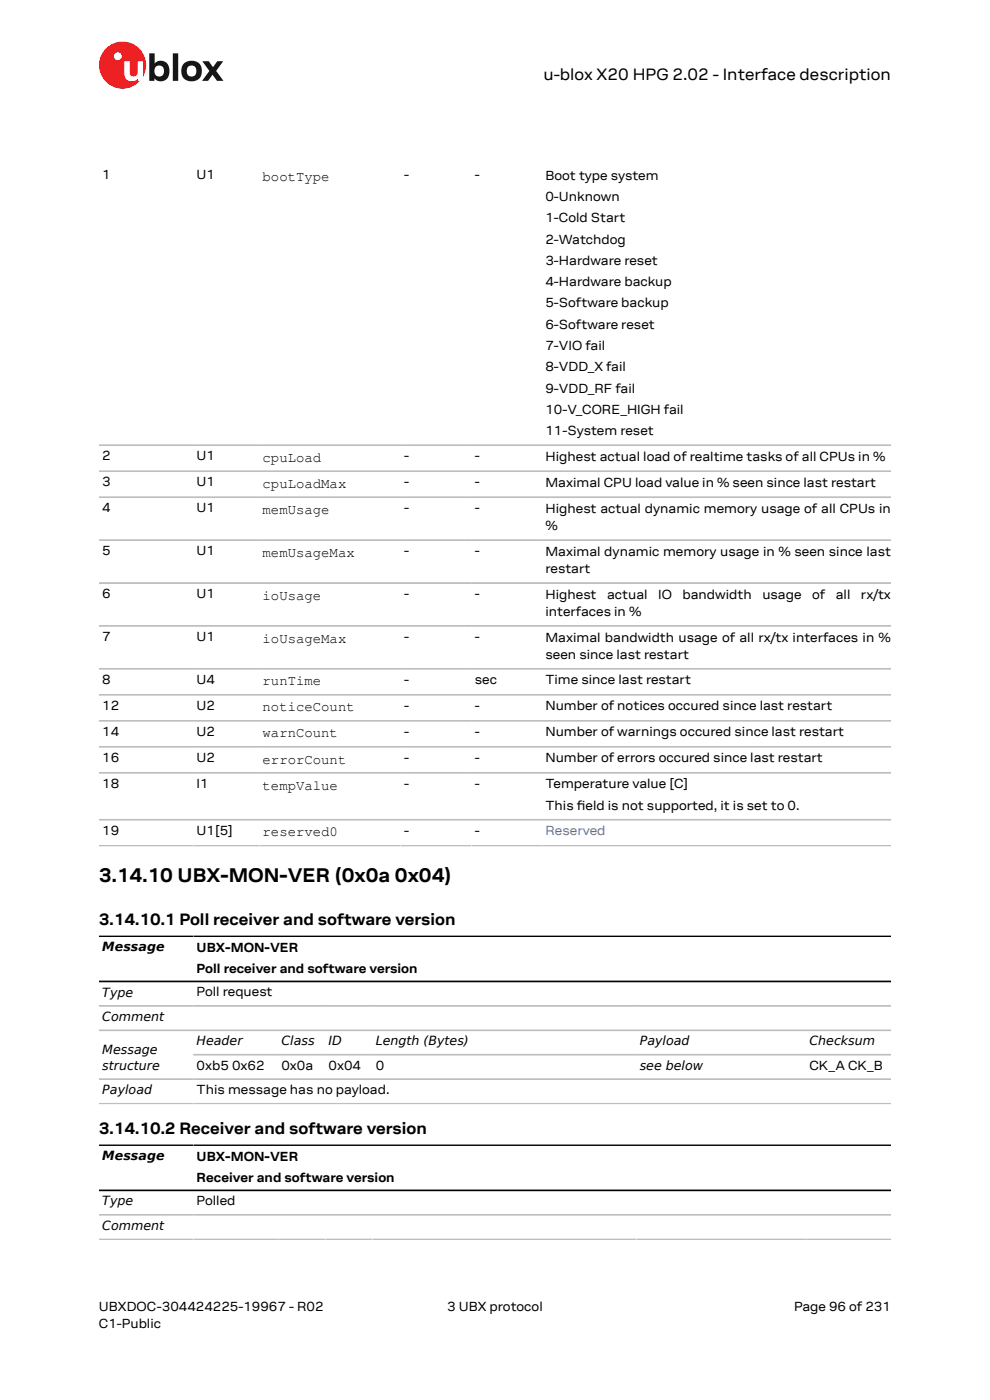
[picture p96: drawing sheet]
<svg xmlns="http://www.w3.org/2000/svg" width="210mm" height="297mm" viewBox="0 0 210 297" stroke-linecap="round" stroke-linejoin="round" font-family="sans-serif">
<defs><g id="words">
<text font-size="4.2" x="21" y="187.1">3.14.10 UBX-MON-VER (0x0a 0x04)</text>
<g font-size="3.5">
<text x="115.3" y="17">u-blox X20 HPG 2.02 - Interface description</text>
<text x="21" y="196.2">3.14.10.1 Poll receiver and software version</text>
<text x="21" y="240.5">3.14.10.2 Receiver and software version</text>
</g>
<g font-size="3">
<text x="55.7" y="38.4">bootType</text>
<text x="55.7" y="98">cpuLoad</text>
<text x="55.7" y="103.5">cpuLoadMax</text>
<text x="55.7" y="109">memUsage</text>
<text x="55.7" y="118.1">memUsageMax</text>
<text x="55.7" y="127.2">ioUsage</text>
<text x="55.7" y="136.3">ioUsageMax</text>
<text x="55.7" y="145.4">runTime</text>
<text x="55.7" y="150.9">noticeCount</text>
<text x="55.7" y="156.5">warnCount</text>
<text x="55.7" y="162">errorCount</text>
<text x="55.7" y="167.5">tempValue</text>
<text x="55.7" y="177.4">reserved0</text>
</g>
<g font-size="2.8">
<text x="21.7" y="38">1</text>
<text x="41.7" y="38">U1</text>
<text x="85.7" y="38">-</text>
<text x="100.7" y="38">-</text>
<text x="115.7" y="38.1">Boot type system</text>
<text x="115.7" y="42.6">0-Unknown</text>
<text x="115.7" y="47.2">1-Cold Start</text>
<text x="115.7" y="51.7">2-Watchdog</text>
<text x="115.7" y="56.2">3-Hardware reset</text>
<text x="115.7" y="60.7">4-Hardware backup</text>
<text x="115.7" y="65.2">5-Software backup</text>
<text x="115.7" y="69.7">6-Software reset</text>
<text x="115.7" y="74.3">7-VIO fail</text>
<text x="115.7" y="78.8">8-VDD_X fail</text>
<text x="115.7" y="83.3">9-VDD_RF fail</text>
<text x="115.7" y="87.8">10-V_CORE_HIGH fail</text>
<text x="115.7" y="92.3">11-System reset</text>
<text x="21.7" y="97.6">2</text>
<text x="41.7" y="97.6">U1</text>
<text x="85.7" y="97.6">-</text>
<text x="100.7" y="97.6">-</text>
<text x="115.7" y="97.8">Highest actual load of realtime tasks of all CPUs in %</text>
<text x="21.7" y="103.1">3</text>
<text x="41.7" y="103.1">U1</text>
<text x="85.7" y="103.1">-</text>
<text x="100.7" y="103.1">-</text>
<text x="115.7" y="103.3">Maximal CPU load value in % seen since last restart</text>
<text x="21.7" y="108.6">4</text>
<text x="41.7" y="108.6">U1</text>
<text x="85.7" y="108.6">-</text>
<text x="100.7" y="108.6">-</text>
<text x="115.7" y="108.8">Highest actual dynamic memory usage of all CPUs in</text>
<text x="115.7" y="112.5">%</text>
<text x="21.7" y="117.7">5</text>
<text x="41.7" y="117.7">U1</text>
<text x="85.7" y="117.7">-</text>
<text x="100.7" y="117.7">-</text>
<text x="115.7" y="117.9">Maximal dynamic memory usage in % seen since last</text>
<text x="115.7" y="121.6">restart</text>
<text x="21.7" y="126.8">6</text>
<text x="41.7" y="126.8">U1</text>
<text x="85.7" y="126.8">-</text>
<text x="100.7" y="126.8">-</text>
<text x="115.7" y="127">Highest</text>
<text x="115.7" y="130.7">interfaces in %</text>
<text x="128.8" y="127">actual</text>
<text x="139.6" y="127">IO</text>
<text x="144.8" y="127">bandwidth</text>
<text x="161.7" y="127">usage</text>
<text x="172.3" y="127">of</text>
<text x="177.3" y="127">all</text>
<text x="182.6" y="127">rx/tx</text>
<text x="21.7" y="136">7</text>
<text x="41.7" y="136">U1</text>
<text x="85.7" y="136">-</text>
<text x="100.7" y="136">-</text>
<text x="115.7" y="136.1">Maximal bandwidth usage of all rx/tx interfaces in %</text>
<text x="115.7" y="139.8">seen since last restart</text>
<text x="21.7" y="145.1">8</text>
<text x="41.7" y="145.1">U4</text>
<text x="85.7" y="145.1">-</text>
<text x="100.7" y="145.1">sec</text>
<text x="115.7" y="145.2">Time since last restart</text>
<text x="21.7" y="150.6">12</text>
<text x="41.7" y="150.6">U2</text>
<text x="85.7" y="150.6">-</text>
<text x="100.7" y="150.6">-</text>
<text x="115.7" y="150.7">Number of notices occured since last restart</text>
<text x="21.7" y="156.1">14</text>
<text x="21.7" y="161.6">16</text>
<text x="41.7" y="156.1">U2</text>
<text x="41.7" y="161.6">U2</text>
<text x="85.7" y="156.1">-</text>
<text x="85.7" y="161.6">-</text>
<text x="100.7" y="156.1">-</text>
<text x="100.7" y="161.6">-</text>
<text x="115.7" y="156.2">Number of warnings occured since last restart</text>
<text x="115.7" y="161.7">Number of errors occured since last restart</text>
<text x="21.7" y="167.1">18</text>
<text x="41.7" y="167.1">I1</text>
<text x="85.7" y="167.1">-</text>
<text x="100.7" y="167.1">-</text>
<text x="115.7" y="167.3">Temperature value [C]</text>
<text x="115.7" y="171.8">This feld is not supported, it is set to 0.</text>
<text x="122.4" y="171.8">i</text>
<text x="21.7" y="177.1">19</text>
<text x="41.7" y="177.1">U1[5]</text>
<text x="85.7" y="177.1">-</text>
<text x="100.7" y="177.1">-</text>
<text x="41.7" y="201.9">UBX-MON-VER</text>
<text x="41.7" y="206.4">Poll receiver and software version</text>
<text x="41.7" y="211.4">Poll request</text>
<text x="41.7" y="226.9">0xb5 0x62</text>
<text x="59.7" y="226.9">0x0a</text>
<text x="69.7" y="226.9">0x04</text>
<text x="79.7" y="226.9">0</text>
<text x="171.7" y="226.9">CK_A CK_B</text>
<text x="41.7" y="232.1">This message has no payload.</text>
<text x="41.7" y="246.2">UBX-MON-VER</text>
<text x="41.7" y="250.8">Receiver and software version</text>
<text x="41.7" y="255.7">Polled</text>
<text x="21" y="278">UBXDOC-304424225-19967 - R02</text>
<text x="21" y="281.8">C1-Public</text>
<text x="94.9" y="278">3 UBX protocol</text>
<text x="168.4" y="278">Page 96 of 231</text>
</g>
<text font-size="2.8" fill="#4664b4" x="115.7" y="177.1">Reserved</text>
<g font-size="2.7">
<text x="21.7" y="201.8">Message</text>
<text x="21.7" y="211.4">Type</text>
<text x="21.7" y="216.6">Comment</text>
<text x="41.7" y="221.8">Header</text>
<text x="59.7" y="221.8">Class</text>
<text x="69.7" y="221.8">ID</text>
<text x="79.7" y="221.8">Length (Bytes)</text>
<text x="135.7" y="221.8">Payload</text>
<text x="171.7" y="221.8">Checksum</text>
<text x="21.7" y="223.5">Message</text>
<text x="21.7" y="227">structure</text>
<text x="135.7" y="227">see below</text>
<text x="21.7" y="232.1">Payload</text>
<text x="21.7" y="246.1">Message</text>
<text x="21.7" y="255.7">Type</text>
<text x="21.7" y="260.9">Comment</text>
</g>
</g></defs>
<circle cx="26" cy="13.8" r="5" fill="#ed2023"/>
<circle cx="25" cy="11.9" r=".83" fill="#fff"/>
<g fill="#151516">
<path d="M36.7 11.3h1.1v5.9h-1.1z"/>
<path d="M42.9 13h1.4l.9 1.3 .9-1.3h1.3l-1.6 2 1.6 2.2h-1.4l-.9-1.4-1 1.4h-1.2l1.5-2.1z"/>
<path d="M33 14.2a1.17 1.17 0 0 0-.1 1.5 1.17 1.17 0 0 0 1.4 .4 1.16 1.16 0 0 0 .4-1.6 1.16 1.16 0 0 0-1.7-.3zM31.7 11.3h1.1v2.2a1.82 1.82 0 0 1 2.2-.4 1.82 1.82 0 0 1 .9 2 1.83 1.83 0 0 1-1 2 1.83 1.83 0 0 1-2.1-.5v.6h-1.1z"/>
<path d="M39.9 14.2a1.18 1.18 0 0 0-.2 1.5 1.18 1.18 0 0 0 1.5 .4 1.18 1.18 0 0 0 .4-1.6 1.18 1.18 0 0 0-1.5-.5zM38.4 15a2.25 2.25 0 0 1 4.5 0 2.25 2.25 0 0 1-4.5 0z"/>
</g>
<path d="M26.4 13h1.1v2.5a.84 .84 0 0 0 1 .7 .84 .84 0 0 0 .7-.9v-2.3h1.1v4.2h-1.1v-.5a1.59 1.59 0 0 1-1.8 .5 1.59 1.59 0 0 1-1-1.6z" fill="#fff"/>
<g fill="none" stroke="#bebebe" stroke-width=".35">
<path d="M21 94.4h168M21 100h168M21 105.5h168M21 114.6h168M21 123.7h168M21 132.8h168M21 141.9h168M21 147.4h168M21 152.9h168M21 158.4h168M21 164h168M21 173.9h168"/>
<path d="M21 179.4h168M21 213.4h168M21 218.6h168M21 228.9h168M21 234.1h168M41 223.8h148M21 257.7h168M21 262.9h168"/>
</g>
<path d="M21 198.6h168M21 208.2h168M21 242.9h168M21 252.5h168" fill="none" stroke="#000" stroke-width=".35"/>
<use href="#words"/>
</svg>
